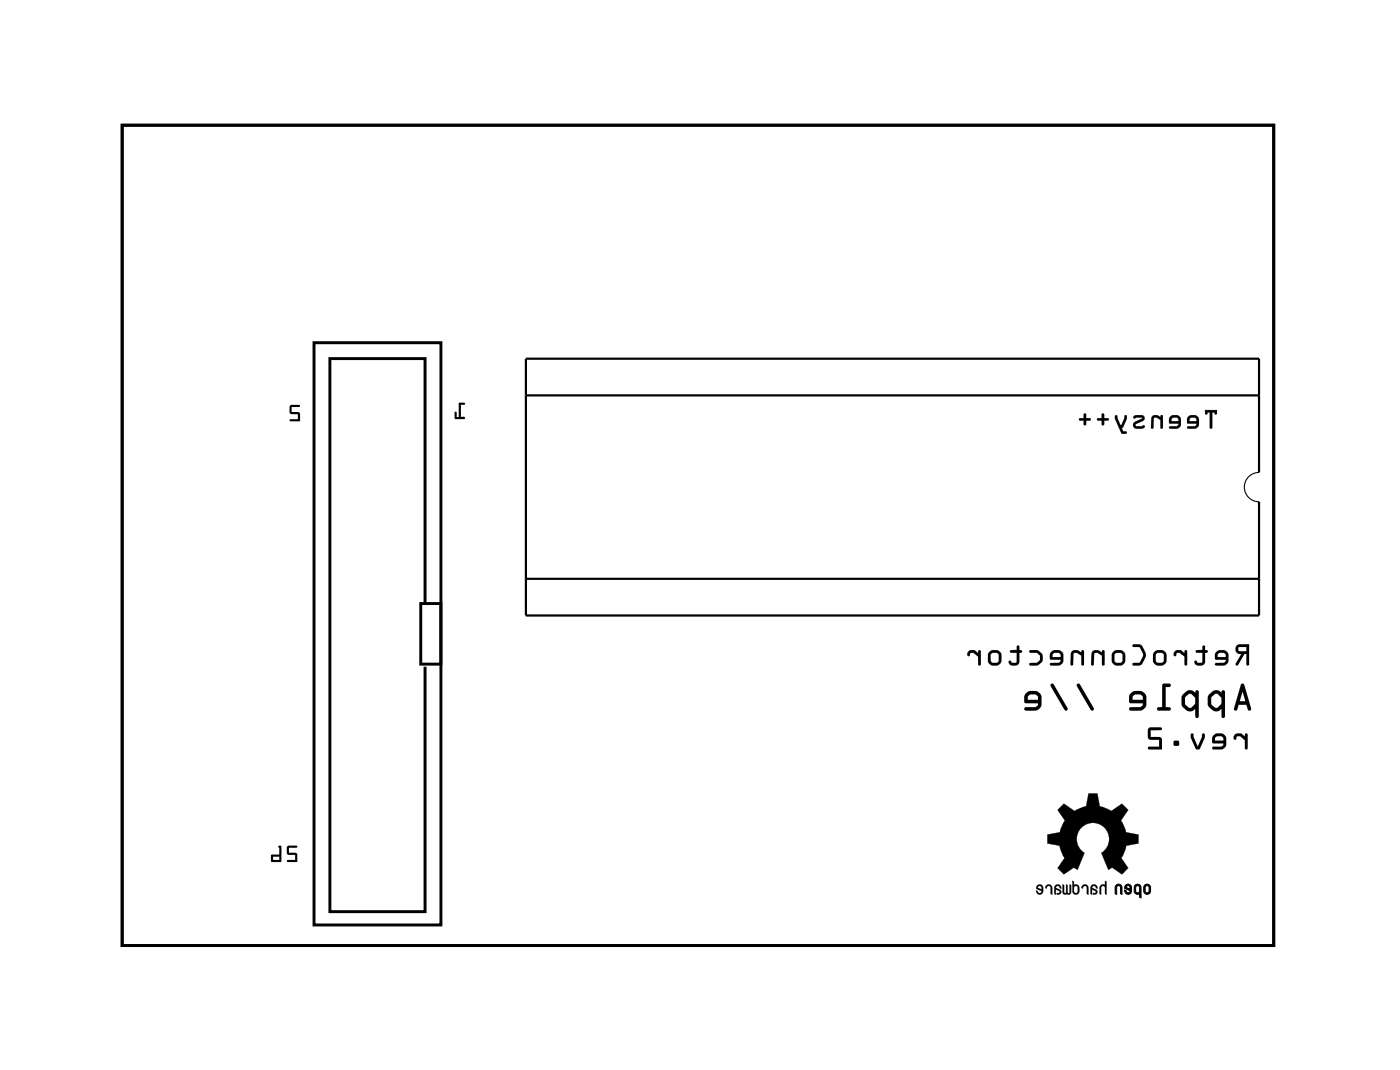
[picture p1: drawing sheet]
<svg xmlns="http://www.w3.org/2000/svg" width="97mm" height="74mm" viewBox="0 0 97 74" stroke-linecap="round" stroke-linejoin="round" font-family="sans-serif">
<path d="M8.5 8.7h79.8v56.8h-79.8zM21.8 23.7h8.8v40.3h-8.8zM29.2 41.8h1.4v4.2h-1.4zM29.5 41.8v-17h-6.6v38.3h6.6v-16.9" fill="none" stroke="#000" stroke-width=".2"/>
<path d="M8.5 8.7h79.8v56.8h-79.8zM77.3 61.3l.3-.1 .1 .2v.5h-.1v-.4a.14 .14 0 0 0-.1-.2 .14 .14 0 0 0-.1 .2v.4h-.1zM78 61.3l.2-.1 .1 .1 .1 .4a.24 .24 0 0 1-.3 .2 .24 .24 0 0 1-.2-.3l.1 .1a.14 .14 0 0 0 .2 .1 .14 .14 0 0 0 .1-.1l-.4-.2zM78.1 61.4h.2v.2l-.3-.2zM78.7 61.3l.2-.1 .2 .2v.8l-.1-.1v-.2h-.3l-.1-.1zM78.7 61.4h.2l.1 .3a.14 .14 0 0 1-.2 .1 .14 .14 0 0 1-.1-.1zM79.3 61.3l.2-.1 .2 .1v.4a.24 .24 0 0 1-.2 .2 .24 .24 0 0 1-.2-.2zM79.4 61.4h.2v.3a.14 .14 0 0 1-.1 .1 .14 .14 0 0 1-.1-.1z" fill="none" stroke="#000" stroke-width=".07"/>
<g fill="#000">
<path d="M20.1 28.1h.7l-.1 .1h-.5v.3l.5 .1 .1 .6-.7-.1v-.1h.5v-.3h-.4l-.1-.1zM31.8 27.9h.4v.1h-.3v.9h.3v.1h-.7l.1-.5v.4h.2zM73.3 56.1l.4-.5 .8 .6 .8-.4 .1-.9h.6l.2 .9 .8 .4 .7-.6 .5 .5-.5 .7 .3 .8 .9 .2v.6l-.9 .2-.3 .8 .5 .7-.5 .4-.6-.4-.3 .1-.5-1.1a1.12 1.12 0 0 0 .3-1.7 1.12 1.12 0 0 0-1.7 0 1.12 1.12 0 0 0 .2 1.7l-.4 1.1-.3-.1-.7 .4-.4-.4 .5-.7-.4-.8-.8-.2v-.6l.8-.2 .4-.8zM72.5 61.3h.3l.1 .1v.5h-.1v-.4a.14 .14 0 0 0-.2-.2 .14 .14 0 0 0-.1 .2h-.1zM73.1 61.3h.3l.1 .2h-.1a.14 .14 0 0 0-.1-.2 .14 .14 0 0 0-.1 .2l.3 .2a.2 .2 0 0 1 0 .2 .2 .2 0 0 1-.3 0l.2-.1-.2-.2v.3h-.1zM73.6 61.2l.1 .1v.5h.1h.1v-.6l.1 .1v.5h.1v-.6l.1 .1v.6h-.5zM75 61.3h.3l.1 .1v.5h-.1v-.4a.14 .14 0 0 0-.1-.2 .14 .14 0 0 0-.2 .2h-.1zM75.6 61.3h.3l.1 .2h-.1a.14 .14 0 0 0-.1-.2 .14 .14 0 0 0-.1 .2l.3 .2a.2 .2 0 0 1 0 .2 .2 .2 0 0 1-.3 0l.2-.1-.2-.2v.3h-.1zM76.6 61h.1v.9h-.1v-.4a.14 .14 0 0 0-.2-.2 .14 .14 0 0 0-.1 .2v.4h-.1v-.5l.1-.1h.3zM77.3 61.3l.3-.1 .1 .2v.5h-.1v-.4a.14 .14 0 0 0-.1-.2 .14 .14 0 0 0-.1 .2v.4h-.1z"/>
<path d="M20.1 28.1h.7l-.1 .1h-.5v.3l.5 .1 .1 .6-.7-.1v-.1h.5v-.3h-.4l-.1-.1zM20.1 28.1v.5l.1 .1h.4v.3h-.5v.1l.7 .1-.1-.6-.5-.1v-.3h.5l.1-.1z"/>
<path d="M31.8 27.9h.4v.1h-.3v.9h.3v.1h-.7l.1-.5v.1v.3h.2zM31.8 27.9v1h-.2v-.4l-.1 .5h.7v-.1h-.3v-.9h.3v-.1z"/>
<path d="M83.5 28.4h.8v.3l-.1-.1v-.1h-.2l-.1 1.2-.1-.1v-1.1h-.1l-.1 .2-.1-.1zM83.5 28.4l.1 .3h.1v-.1h.1v1l.1 .1 .1-1.1h.2v.1h.1v-.3zM82.3 28.9l.2-.2 .3 .1 .2 .1 .1 .5-.1 .2-.2 .1-.5-.1v-.1h.5l.1-.1v-.1h-.6zM82.3 28.9v.4h.6l-.1 .2h-.5l-.1 .1a.71 .71 0 0 0 .8 0l.1-.2a.48 .48 0 0 0-.3-.7h-.3zM82.4 29v.2h.5v-.2l-.1-.1zM82.4 29l.2-.1h.2l.1 .1v.2h-.5zM81.1 28.9l.2-.2 .3 .1 .2 .1v.5v.2l-.2 .1-.6-.1 .1-.1h.4l.2-.1v-.1h-.7zM81.1 28.9l-.1 .4h.7l-.2 .2h-.4l-.1 .1a.71 .71 0 0 0 .8 0v-.2a.48 .48 0 0 0-.2-.7h-.3zM81.2 29v.2h.5v-.2l-.1-.1zM81.2 29l.1-.1h.2l.2 .1v.2h-.5zM79.9 28.8l.3-.1 .2 .2 .1-.2h-.1l.2 .1-.1 .9-.1-.1v-.5l-.3-.2-.2 .1v.6l-.1 .1v-.7zM79.8 28.8v.2v.7l.1-.1 .1-.7 .4 .2v.5l.1 .1 .1-.9-.1-.1h.1h-.1l-.1 .2-.2-.2zM78.6 28.8l.5-.1a.22 .22 0 0 1 .2 .4l-.6 .3v.1h.6v.1l-.2 .1h-.4l-.2-.2v-.2l.7-.4h-.5l-.1 .1-.1-.1zM78.6 28.8v.2l.5-.1v.1a.64 .64 0 0 0-.6 .4l.1 .2 .1 .1h.5l.1-.2-.1-.1-.1 .1h-.4v-.1l.6-.3v-.3l-.4-.1zM77.3 28.8h.1l.2 .7 .3-.5v-.2h.2v.2l-.3 .6h-.1l.1 .3h.3l-.1 .1h-.3l-.4-1zM77.3 28.8v.2l.4 1h.3l.1-.1h-.3l-.1-.3h.1l.3-.6v-.2h-.2v.1l-.3 .5-.2-.6zM76.4 28.7h.1v.3h.3v.1h-.3v.3h-.1v-.3h-.3l-.1-.1h.1h.3zM76.4 28.6l-.1 .4-.2-.1-.1 .1 .1 .1h.2v.3l.1 .1 .1-.1v-.3h.3v-.1v-.1l-.3 .1v-.3zM75.1 28.7h.1l.1 .3h.2h.1l-.1 .1h-.2v.3h-.1h-.1v-.3h-.3v-.1h.3zM75.1 28.6v.4l-.3-.1v.1v.1h.3v.3l.1 .1 .1-.1v-.3h.2l.1-.1-.1-.1-.2 .1v-.3z"/>
<path d="M83.5 28.4h.8v.3l-.1-.1h-.2l-.1 1.1-.1-.1v-1h-.1l-.1 .1zM82.3 28.9a.47 .47 0 0 1 .6-.1 .47 .47 0 0 1 .2 .6 .46 .46 0 0 1-.7 .3h-.1v-.1l.5-.1 .1-.2h-.6zM82.4 29v.2h.5l-.1-.3zM81.1 28.9a.47 .47 0 0 1 .6-.1 .47 .47 0 0 1 .1 .6 .46 .46 0 0 1-.6 .3h-.2v-.1l.5-.1 .2-.2h-.7zM81.2 29v.2h.5l-.1-.3zM79.9 28.8l.3-.1 .2 .2 .1-.1h.1l-.1 .9-.1-.1v-.5l-.2-.2a.14 .14 0 0 0-.2 0 .14 .14 0 0 0-.1 .1v.6l-.1 .1v-.1zM78.6 28.8l.5-.1a.23 .23 0 0 1 .2 .3 .23 .23 0 0 1-.2 .2l-.4 .2v.1h.5a.09 .09 0 0 1 .1 0 .09 .09 0 0 1-.1 .1v.1a.43 .43 0 0 1-.7-.4l.7-.3h-.6zM77.3 28.8h.1l.2 .6 .3-.6h.2v.2l-.3 .6h-.1a.26 .26 0 0 0 .4 .3l-.1 .1h-.3l-.4-1zM76.4 28.6l.1 .1v.3h.3v.1h-.3v.3h-.1l-.1-.3h-.2l-.1-.1h.1h.2zM75.1 28.6l.2 .1v.3h.2h.1l-.1 .1h-.2v.3h-.1l-.1-.3h-.3v-.1h.3z"/>
<path d="M19.9 58.6h.7l-.1 .1h-.5v.3l.6 .1v.6h-.7v-.2h.6v-.3h-.5l-.1-.1zM19.3 58.6h.2v1l-.7 .1v-.5h.6zM18.9 59.3v.2h.5v-.2z"/>
<path d="M19.9 58.6h.7l-.1 .1h-.5v.3l.6 .1v.6h-.7v-.2h.6v-.3h-.5l-.1-.1zM19.9 58.6v.5l.1 .1h.5v.3h-.6v.2h.7v-.6l-.6-.1v-.3h.5l.1-.1zM19.3 58.6h.2v1l-.7 .1v-.5h.6zM19.3 58.6l.1 .6h-.6v.5l.7-.1v-1zM18.9 59.3v.2h.5v-.2zM18.9 59.3h.5v.2h-.5z"/>
<path d="M73.3 56.1l.4-.5 .8 .6 .8-.4 .1-.9h.6l.2 .9 .8 .4 .7-.6 .5 .5-.5 .7 .3 .8 .9 .2v.6l-.9 .1-.3 .9 .5 .7-.5 .4-.6-.4-.3 .1-.5-1.1a1.13 1.13 0 0 0 .3-1.7 1.13 1.13 0 0 0-1.7 0 1.13 1.13 0 0 0 .2 1.7l-.4 1.1-.3-.1-.7 .4-.4-.4 .5-.7-.4-.9-.8-.1v-.6l.8-.2 .4-.8zM73.3 56.1l.5 .7-.4 .8-.8 .2v.6l.8 .2 .4 .8-.5 .7 .4 .5 .7-.5 .3 .1 .5-1.1a1.12 1.12 0 0 1-.3-1.7 1.12 1.12 0 0 1 1.7 0 1.12 1.12 0 0 1-.3 1.7l.5 1.1 .3-.1 .6 .5 .5-.5-.5-.7 .3-.8 .9-.2v-.6l-.9-.2-.3-.8 .5-.7-.5-.5-.7 .6-.8-.4-.2-.9h-.6l-.1 .9-.8 .4-.8-.6z"/>
<path d="M86 47.4h.2l.5 1.7-.1 .1h-.1l-.1-.4h-.6l-.1 .4h-.1l-.1-.1zM86.1 47.9l-.2 .7h.4zM83.8 48.1v-.1a.48 .48 0 0 1 .8-.1v.1a.13 .13 0 0 1 .1-.2 .13 .13 0 0 1 .2 .1v1.7l-.1 .1-.2-.1v-.5a.53 .53 0 0 1-.9-.2v-.6zM84 48.3h-.1a.49 .49 0 0 0 .3 .7h.1a.51 .51 0 0 0 .4-.5 .51 .51 0 0 0-.4-.5zM82 48.1v-.1a.48 .48 0 0 1 .8-.1v.1a.13 .13 0 0 1 .1-.2 .13 .13 0 0 1 .2 .1v1.7l-.1 .1-.2-.1v-.5a.53 .53 0 0 1-.9-.2v-.6zM82.1 48.3a.49 .49 0 0 0 .3 .7h.1a.51 .51 0 0 0 .3-.5 .51 .51 0 0 0-.3-.5zM80.6 47.4a.34 .34 0 0 1 .5 .1l-.3 .1v1.4h.2l.1 .2h-.8l-.1-.1v-.1h.3zM78.3 48a.67 .67 0 0 1 .9-.1 .67 .67 0 0 1 .2 .8 .51 .51 0 0 1-.6 .5h-.5l-.1-.1 .1-.1h.7l.2-.3h-.9a.47 .47 0 0 1 0-.7zM78.5 48.2v.3h.7v-.3a.42 .42 0 0 0-.5-.1zM74.6 47.4h.2l1 1.6v.2l-.2-.1-1-1.6zM72.8 47.4h.2l1 1.6-.1 .2-.1-.1-1-1.6zM71.1 48a.67 .67 0 0 1 .8-.1 .67 .67 0 0 1 .3 .8 .51 .51 0 0 1-.6 .5h-.5l-.1-.1v-.1h.8l.1-.3h-.9a.47 .47 0 0 1 .1-.7zM71.2 48.2v.3h.7v-.3a.42 .42 0 0 0-.5-.1z"/>
<path d="M86 47.4h.2l.5 1.7-.1 .1h-.1l-.1-.4h-.6l-.1 .4h-.1l-.1-.1zM86 47.4l-.5 1.7 .1 .1h.1l.1-.4h.6l.1 .4h.1l.1-.1-.5-1.7zM86.1 47.9l-.2 .7h.4zM86.1 47.9l.2 .7h-.4zM83.8 48.1l.4-.3h.2l.2 .2 .1-.2 .2 .1v1.7l-.1 .1-.2-.1v-.5l-.2 .1-.2 .1a.73 .73 0 0 1-.5-1zM83.8 48.1l-.1 .2v.5l.3 .4a.42 .42 0 0 0 .6-.1v.5l.2 .1 .1-.1-.1-1.8h-.1l-.1 .2-.2-.2h-.2zM84 48.3l-.1 .5 .3 .2h.2l.2-.3v-.4l-.3-.3zM84 48.3l.3-.3 .3 .3v.4l-.2 .3h-.2l-.3-.2zM82 48.1l.4-.3h.2l.2 .2 .1-.2 .2 .1v1.7l-.2 .1-.1-.1v-.5l-.2 .1-.2 .1a.73 .73 0 0 1-.5-1zM82 48.1l-.1 .2v.5l.3 .4a.42 .42 0 0 0 .6-.1v.5l.2 .1 .1-.1-.1-1.8h-.1l-.1 .2-.2-.2h-.2zM82.1 48.3v.5l.3 .2h.1l.3-.3v-.4l-.3-.3zM82.1 48.3l.4-.3 .3 .3v.4l-.3 .3h-.1l-.3-.2zM80.6 47.4l.4-.1 .1 .1-.1 .2h-.2v1.4h.3l-.1 .2h-.7l-.1-.1 .1-.1h.2zM80.6 47.4l-.1 1.6h-.2l-.1 .1 .1 .1h.7l.1-.2h-.3v-1.4h.2l.1-.2-.1-.1zM78.3 48l.3-.2h.4a.54 .54 0 0 1 .4 .7 .54 .54 0 0 1-.6 .7h-.5l-.1-.1 .1-.1h.7l.2-.3h-.9l-.1-.4zM78.3 48l-.1 .3 .1 .4h.9v.1l-.2 .2h-.7v.2h.7l.3-.2 .1-.5-.1-.5-.2-.1-.3-.1-.3 .1zM78.5 48.2v.3h.7v-.3l-.2-.1h-.3zM78.5 48.2l.2-.1h.3l.2 .1v.3h-.7zM74.6 47.4h.2l1 1.6v.2l-.2-.1-1-1.6zM74.6 47.4v.1l1 1.6 .2 .1v-.2l-1-1.6zM72.8 47.4h.2l1 1.6-.1 .2-.1-.1-1-1.6zM72.8 47.4v.1l1 1.6 .1 .1 .1-.2-1-1.6zM71.1 48l.2-.2h.5a.54 .54 0 0 1 .4 .7 .54 .54 0 0 1-.6 .7h-.5l-.1-.1 .1-.1h.7l.1-.3h-.9v-.4zM71.1 48l-.1 .3v.4h.9v.1l-.2 .2h-.6l-.1 .2h.8l.3-.2 .1-.5-.1-.5-.2-.1-.3-.1-.3 .1zM71.2 48.2v.3h.7v-.3l-.1-.1h-.4zM71.2 48.2l.2-.1h.4l.1 .1v.3h-.7z"/>
<path d="M85.6 50.9l.4-.1 .3 .2v-.2h.1l.1 1-.1 .1-.1-.1v-.3a.52 .52 0 0 0-.5-.5h-.1a.12 .12 0 0 1-.1 .2 .12 .12 0 0 1-.1-.2zM84.1 50.9a.54 .54 0 0 1 .7-.1 .54 .54 0 0 1 .2 .7 .42 .42 0 0 1-.5 .4h-.4l-.1-.1 .1-.1h.5l.2-.2h-.8v-.4zM84.2 51.1v.2h.6v-.2l-.2-.1h-.3zM82.5 50.8h.2l.3 .9 .3-.9h.2v.3l-.4 .8-.2-.1-.4-.7zM81.3 51.5a.22 .22 0 0 1 .4 0 .22 .22 0 0 1-.4 0zM79.6 50.4h.2h.7l-.1 .2h-.7v.4l.8 .1v.8h-.9v-.2h.7v-.5h-.6l-.1-.1z"/>
<path d="M85.6 50.9l.4-.1 .3 .2v-.2h.1v1.1l-.1-.1v-.5l-.4-.3-.2 .1a.11 .11 0 0 1-.1 .1 .11 .11 0 0 1-.1-.1zM85.6 50.9l-.1 .3h.1l.1-.2h.2l.4 .3v.5l.1 .1v-1.1h-.1v.2l-.3-.2zM84.1 50.9l.2-.1h.3a.52 .52 0 0 1 .4 .7 .42 .42 0 0 1-.5 .4h-.4l-.1-.1 .1-.1h.5l.2-.2h-.8v-.4zM84.1 50.9l-.1 .2v.4h.8v.1l-.2 .1h-.5l-.1 .2h.6l.3-.2 .1-.4-.1-.4-.2-.1h-.2h-.3zM84.2 51.1v.2h.6v-.2l-.2-.1h-.3zM84.2 51.1l.1-.1h.3l.2 .1v.2h-.6zM82.5 50.8h.2l.3 .9 .3-.9h.2v.3l-.4 .8-.2-.1-.4-.7zM82.5 50.8v.3l.4 .7 .2 .1 .4-.8v-.3h-.2l-.3 .9-.3-.9zM81.3 51.4a.21 .21 0 0 1 .4 0 .21 .21 0 0 1-.4 0zM81.3 51.5a.21 .21 0 0 0 .4 0 .21 .21 0 0 0-.4 0zM79.6 50.4h.2h.7l-.1 .2h-.7v.4l.8 .1v.8h-.9v-.2h.7v-.5h-.6l-.1-.1zM79.6 50.4v.7l.1 .1h.6v.5h-.7v.2h.9v-.8l-.8-.1v-.4h.7l.1-.2h-.7z"/>
<path d="M85.7 44.7l.2-.1h.7l-.1 1.5-.1-.1v-.7h-.2l-.4 .7-.2 .1v-.1l.4-.7a.35 .35 0 0 1-.4-.2 .35 .35 0 0 1 .1-.4zM85.8 44.8l.1 .3h.5v-.3zM84.3 45.2a.52 .52 0 0 1 .6-.1 .52 .52 0 0 1 .2 .6 .41 .41 0 0 1-.4 .4h-.4l-.1-.1v-.1h.6l.1-.2h-.7v-.4zM84.4 45.3v.2h.5v-.2l-.1-.1h-.3zM82.9 45h.4v-.3h.1h.1v.3a.12 .12 0 0 1 .2 .1 .12 .12 0 0 1-.2 .1v.6a.37 .37 0 0 1-.4 .3 .37 .37 0 0 1-.3-.3h.1a.22 .22 0 0 0 .4 .1v-.7h-.4zM81.4 45.1l.4-.1 .3 .2v-.2l.2 .1v.9l-.1 .1-.1-.1a.58 .58 0 0 0-.5-.8l-.1 .1a.11 .11 0 0 1-.1 .1 .11 .11 0 0 1-.1-.1zM80 45.1a.53 .53 0 0 1 .8 .3 .52 .52 0 0 1-.5 .7 .52 .52 0 0 1-.4-.8zM80.1 45.3v.5a.38 .38 0 0 0 .5 0v-.5l-.4-.1zM78.5 44.6a.63 .63 0 0 1 .9 .6v.3a.66 .66 0 0 1-.9 .6l.1-.2a.46 .46 0 0 0 .6-.5l-.1-.3a.42 .42 0 0 0-.6-.3zM77.1 45.1a.53 .53 0 0 1 .9 .3 .52 .52 0 0 1-.5 .7 .52 .52 0 0 1-.5-.8zM77.2 45.3v.5a.38 .38 0 0 0 .6 0l-.1-.5-.3-.1zM75.7 45.1a.49 .49 0 0 1 .7 .1v-.2l.1 .1v1l-.1-.1v-.6a.42 .42 0 0 0-.6-.2v.8l-.1 .1-.1-.1zM74.3 45.1a.49 .49 0 0 1 .6 .1l.1-.2 .1 .1v1l-.2-.1v-.6a.42 .42 0 0 0-.5-.2v.8l-.1 .1-.1-.1zM72.8 45.2a.52 .52 0 0 1 .7-.1 .52 .52 0 0 1 .2 .6 .41 .41 0 0 1-.5 .4h-.4l-.1-.1 .1-.1h.6l.1-.2h-.7l-.1-.4zM73 45.3l-.1 .2h.6v-.2l-.1-.1h-.3zM71.3 45a.62 .62 0 0 1 .7 .1 .62 .62 0 0 1 .2 .7 .64 .64 0 0 1-.9 .2l.1-.1a.51 .51 0 0 0 .6-.2h.1a.35 .35 0 0 0-.2-.5h-.5zM70 45h.4l.1-.3h.1v.3a.12 .12 0 0 1 .2 .1 .12 .12 0 0 1-.2 .1v.6a.37 .37 0 0 1-.3 .3 .37 .37 0 0 1-.4-.3h.2a.22 .22 0 0 0 .3 .1v-.7h-.4zM68.5 45.1a.53 .53 0 0 1 .9 .3 .52 .52 0 0 1-.5 .7 .52 .52 0 0 1-.4-.8zM68.7 45.3v.5a.38 .38 0 0 0 .5 0l-.1-.5-.3-.1zM67.1 45.1l.4-.1 .3 .2v-.2l.2 .1v.9l-.1 .1-.1-.1a.58 .58 0 0 0-.5-.8l-.1 .1a.11 .11 0 0 1-.1 .1 .11 .11 0 0 1-.1-.1z"/>
<path d="M85.7 44.7l.2-.1h.7l-.1 1.5-.1-.1v-.7h-.2l-.4 .8h-.2v-.1l.4-.7h-.2l-.2-.2zM85.7 44.7l-.1 .4 .2 .2h.2l-.4 .7v.1h.2l.4-.8h.2v.7l.1 .1 .1-1.5h-.7zM85.8 44.8l.1 .3h.5v-.3zM85.8 44.8h.6v.3h-.5zM84.3 45.2l.2-.2h.3a.61 .61 0 0 1 0 1.1h-.6v-.2h.6l.1-.1v-.1h-.7v-.4zM84.3 45.2l-.1 .1v.4h.7v.1l-.1 .1h-.5l-.1 .2h.6l.3-.2v-.4v-.3l-.4-.2zM84.4 45.3v.2h.5v-.2l-.1-.1h-.3zM84.4 45.3l.1-.1h.3l.1 .1v.2h-.5zM82.9 45h.4v-.2l.1-.1 .1 .1v.2h.1a.11 .11 0 0 1 .1 .2 .11 .11 0 0 1-.2 0v.6a.3 .3 0 0 1-.4 .3l-.2-.1-.1-.2v-.1l.2 .2h.3v-.7h-.4zM82.9 45v.2h.4v.6l-.3 .1-.2-.2v.1a.37 .37 0 0 0 .5 .3l.2-.2v-.7h.2v-.2h-.2l-.1-.3-.1 .1v.2zM81.4 45.1l.4-.1 .3 .2v-.2h.1v1.1l-.1-.1v-.5l-.3-.3-.3 .1a.11 .11 0 0 1 0 .1 .11 .11 0 0 1-.2 0zM81.4 45.1v.3h.1l.1-.2h.2l.3 .3v.5l.1 .1v-1.1l-.1 .1v.1l-.3-.2zM80 45.1l.2-.1 .5 .1a.56 .56 0 0 1 .1 .7l-.2 .3h-.4a.54 .54 0 0 1-.3-.8zM80 45.1l-.1 .4 .1 .4 .2 .2h.3l.3-.2v-.4v-.3l-.3-.2h-.3zM80.1 45.3v.5l.2 .1 .3-.1v-.5l-.2-.1zM80.1 45.3l.3-.1 .2 .1v.5l-.3 .1-.2-.1zM78.5 44.6l.6 .1 .2 .4a.72 .72 0 0 1-.8 1v-.1v-.1h.5l.2-.6-.2-.5h-.5zM78.5 44.6v.2h.5l.2 .5-.2 .6h-.5v.2l.6-.1 .3-.5v-.3l-.3-.5zM77.1 45.1l.2-.1 .5 .1a.56 .56 0 0 1 .2 .7l-.3 .3h-.4a.54 .54 0 0 1-.3-.8zM77.1 45.1l-.1 .4 .1 .4 .2 .2h.3l.3-.2 .1-.4-.1-.3-.3-.2h-.3zM77.2 45.3v.5l.2 .1 .4-.1v-.5l-.3-.1zM77.2 45.3l.3-.1 .3 .1v.5l-.4 .1-.2-.1zM75.7 45.1l.4-.1 .3 .2v-.2h.1v1.1l-.1-.1v-.6l-.5-.2-.1 .1v.7l-.2 .1v-.8zM75.7 45.1l-.1 .2v.8l.2-.1v-.7l.2-.1 .4 .2v.6l.1 .1v-1.1h-.1v.2l-.3-.2zM74.3 45.1l.3-.1 .3 .2 .1-.2h.1v1.1l-.2-.1v-.6l-.4-.2-.1 .1v.7l-.2 .1v-.8zM74.3 45.1l-.1 .2v.8l.2-.1v-.7l.2-.1 .3 .2v.6l.2 .1v-1.1h-.1l-.1 .2-.3-.2zM72.8 45.2l.2-.2h.4a.61 .61 0 0 1 0 1.1h-.6v-.2h.6l.1-.1v-.1h-.7l-.1-.4zM72.8 45.2l-.1 .1 .1 .4h.7v.1l-.1 .1h-.6v.2h.6l.2-.2 .1-.4-.1-.3-.4-.2zM73 45.3l-.1 .2h.6v-.2l-.1-.1h-.3zM73 45.3l.1-.1h.3l.1 .1v.2h-.6zM71.3 45l.7 .1a.57 .57 0 0 1 .3 .6l-.4 .4h-.6l.1-.2h.4l.2-.1 .1-.1v-.3l-.3-.2h-.4zM71.3 45l.1 .2h.4l.3 .2-.1 .3-.2 .2h-.4l-.1 .2 .7-.1 .2-.3v-.4l-.3-.3zM70 45h.4l.1-.2v-.1l.1 .1v.2h.2a.11 .11 0 0 1 0 .2 .11 .11 0 0 1-.2 0v.6a.3 .3 0 0 1-.3 .3l-.3-.1-.1-.2 .1-.1 .1 .2h.3v-.7h-.4zM70 45l.1 .2h.4v.6l-.4 .1-.1-.2-.1 .1a.37 .37 0 0 0 .5 .3l.2-.2v-.7h.2v-.2h-.2v-.3l-.1 .1v.2zM68.5 45.1l.3-.1 .4 .1a.56 .56 0 0 1 .2 .7l-.2 .3h-.5a.54 .54 0 0 1-.2-.8zM68.5 45.1v.4v.4l.2 .2h.4l.2-.2 .1-.4-.1-.3-.3-.2h-.3zM68.7 45.3v.5l.1 .1 .4-.1v-.5l-.3-.1zM68.7 45.3l.2-.1 .3 .1v.5l-.4 .1-.1-.1zM67.1 45.1l.4-.1 .3 .2v-.2h.1v1.1l-.1-.1v-.5l-.3-.3-.3 .1a.11 .11 0 0 1 0 .1 .11 .11 0 0 1-.2 0zM67.1 45.1v.3h.1l.1-.2h.2l.3 .3v.5l.1 .1v-1.1l-.1 .1v.1l-.3-.2z"/>
<path d="M71.9 61.3l-.1 .2 .4 .2a.14 .14 0 0 1-.2 .1 .14 .14 0 0 1-.1-.1l-.1-.1a.24 .24 0 0 0 .2 .3 .24 .24 0 0 0 .3-.2l-.1-.4-.2-.1zM71.9 61.4h.2l.1 .2-.3-.1z"/>
<path d="M71.9 61.3l-.1 .2 .4 .2-.2 .1-.2-.2v.2l.2 .1h.1l.2-.1v-.4l-.2-.2zM71.9 61.3l.1-.1 .2 .1 .1 .4a.23 .23 0 0 1-.3 .2 .23 .23 0 0 1-.2-.3l.1 .1a.14 .14 0 0 0 .1 .1 .14 .14 0 0 0 .2-.1l-.4-.2zM71.9 61.4h.2l.1 .2-.3-.1zM71.9 61.4v.1l.3 .1-.1-.2z"/>
<path d="M72.5 61.3l-.1 .2h.1l.1-.1h.2v.5l.1 .1v-.6l-.1-.2zM72.5 61.3h.3l.1 .6h-.1v-.4a.14 .14 0 0 0-.1-.2 .14 .14 0 0 0-.1 .1l-.1 .1h-.1z"/>
<path d="M73.1 61.3v.6l.1 .1v-.4l.2 .2h-.2v.1a.21 .21 0 0 0 .3 0 .21 .21 0 0 0-.1-.3l-.2-.1a.14 .14 0 0 1 .1-.2 .14 .14 0 0 1 .1 .2h.1l-.1-.3zM73.1 61.3h.3l.1 .1v.1l-.2-.2-.1 .2 .3 .2v.2h-.3l.2-.1-.2-.2v.3h-.1z"/>
<path d="M73.6 61.2v.6l.1 .1h.2a.18 .18 0 0 0 .2 0 .18 .18 0 0 0 .1-.1v-.5l-.1-.1v.6h-.1v-.5l-.1-.1v.6h-.1l-.1-.5zM73.6 61.2l.1 .1v.5l.1 .1 .1-.1v-.6l.1 .1v.5v.1l.1-.1v-.6l.1 .1v.6h-.3a.16 .16 0 0 1-.2 0 .16 .16 0 0 1-.1-.1z"/>
<path d="M74.3 61v.7a.25 .25 0 0 0 .3 .3 .25 .25 0 0 0 .2-.3l-.1-.4-.1-.1-.2 .1v-.3zM74.3 61h.1v.3h.2l.2 .1v.4l-.2 .1h-.1l-.2-.1zM74.5 61.4h.1l.1 .1v.2l-.1 .1-.2-.1zM74.5 61.4v.4a.13 .13 0 0 0 .1 0 .13 .13 0 0 0 .1-.1v-.3z"/>
<path d="M74.3 61v.7a.24 .24 0 0 0 .3 .2 .24 .24 0 0 0 .2-.2v-.3l-.2-.1h-.2v-.3zM74.5 61.4h.2v.3a.14 .14 0 0 1-.1 .1 .14 .14 0 0 1-.2-.1z"/>
<path d="M75 61.3l-.1 .2h.2v-.1h.2v.5l.1 .1v-.6l-.1-.2zM75 61.3h.3l.1 .1v.5h-.1v-.4a.15 .15 0 0 0-.1-.2 .15 .15 0 0 0-.2 .2h-.1z"/>
<path d="M75.6 61.3v.6l.1 .1v-.4l.2 .2h-.1l-.1 .1a.21 .21 0 0 0 .3 0 .21 .21 0 0 0-.1-.3l-.2-.1v-.1h.2l.2 .1a.26 .26 0 0 0-.2-.2 .26 .26 0 0 0-.3 0zM75.6 61.3h.4v.2h-.1a.14 .14 0 0 0-.1-.2 .14 .14 0 0 0-.1 .2l.3 .2v.2h-.3l.3-.1-.3-.2v.3h-.1z"/>
<path d="M76.6 61v.3l-.3-.1-.1 .2v.5l.1 .1v-.5l.1-.2 .2 .2v.4l.1 .1v-1zM76.6 61h.1v.9h-.1v-.4a.14 .14 0 0 0-.1-.2 .14 .14 0 0 0-.2 .1v.5h-.1v-.5l.1-.1h.3z"/>
<path d="M78 61.3l.2-.1 .1 .1 .1 .4a.24 .24 0 0 1-.3 .2 .24 .24 0 0 1-.2-.3l.1 .1a.14 .14 0 0 0 .2 .1 .14 .14 0 0 0 .1-.1l-.4-.2zM78.1 61.4h-.1l.3 .2v-.2z"/>
<path d="M78.7 61.3l.2-.1 .2 .2v.8l-.1-.1v-.2h-.3l-.1-.1zM78.7 61.4v.3a.14 .14 0 0 0 .1 .1 .14 .14 0 0 0 .2-.1l-.1-.3z"/>
<path d="M79.3 61.3l.2-.1 .2 .1v.4a.24 .24 0 0 1-.2 .2 .24 .24 0 0 1-.2-.2zM79.4 61.4v.3a.14 .14 0 0 0 .1 .1 .14 .14 0 0 0 .1-.1v-.3z"/>
</g>
<path d="M36.4 27.4h50.8M87.2 32.7v-7.9h-50.8v17.8h50.8v-7.9M36.4 40.1h50.8" fill="none" stroke="#000" stroke-width=".15"/>
<path d="M87.2 32.7a1.02 1.02 0 0 0-1 1 1.02 1.02 0 0 0 1 1" fill="none" stroke="#000" stroke-width=".08"/>
<circle cx="86" cy="26.1" r=".71" fill="#fff"/>
<circle cx="86" cy="26.1" r=".71" fill="none" stroke="#fff" stroke-width=".59"/>
<circle cx="37.7" cy="36.3" r=".71" fill="#fff"/>
<circle cx="37.7" cy="36.3" r=".71" fill="none" stroke="#fff" stroke-width=".59"/>
<circle cx="53" cy="33.7" r=".71" fill="#fff"/>
<circle cx="53" cy="33.7" r=".71" fill="none" stroke="#fff" stroke-width=".59"/>
<circle cx="50.4" cy="33.7" r=".71" fill="#fff"/>
<circle cx="50.4" cy="33.7" r=".71" fill="none" stroke="#fff" stroke-width=".59"/>
<circle cx="47.9" cy="33.7" r=".71" fill="#fff"/>
<circle cx="47.9" cy="33.7" r=".71" fill="none" stroke="#fff" stroke-width=".59"/>
<circle cx="45.3" cy="33.7" r=".71" fill="#fff"/>
<circle cx="45.3" cy="33.7" r=".71" fill="none" stroke="#fff" stroke-width=".59"/>
<circle cx="53" cy="31.2" r=".71" fill="#fff"/>
<circle cx="53" cy="31.2" r=".71" fill="none" stroke="#fff" stroke-width=".59"/>
<circle cx="50.4" cy="31.2" r=".71" fill="#fff"/>
<circle cx="50.4" cy="31.2" r=".71" fill="none" stroke="#fff" stroke-width=".59"/>
<circle cx="47.9" cy="31.2" r=".71" fill="#fff"/>
<circle cx="47.9" cy="31.2" r=".71" fill="none" stroke="#fff" stroke-width=".59"/>
<circle cx="45.3" cy="31.2" r=".71" fill="#fff"/>
<circle cx="45.3" cy="31.2" r=".71" fill="none" stroke="#fff" stroke-width=".59"/>
<circle cx="68.2" cy="26.1" r=".71" fill="#fff"/>
<circle cx="68.2" cy="26.1" r=".71" fill="none" stroke="#fff" stroke-width=".59"/>
<circle cx="70.7" cy="26.1" r=".71" fill="#fff"/>
<circle cx="70.7" cy="26.1" r=".71" fill="none" stroke="#fff" stroke-width=".59"/>
<circle cx="73.3" cy="26.1" r=".71" fill="#fff"/>
<circle cx="73.3" cy="26.1" r=".71" fill="none" stroke="#fff" stroke-width=".59"/>
<circle cx="75.8" cy="26.1" r=".71" fill="#fff"/>
<circle cx="75.8" cy="26.1" r=".71" fill="none" stroke="#fff" stroke-width=".59"/>
<circle cx="78.4" cy="26.1" r=".71" fill="#fff"/>
<circle cx="78.4" cy="26.1" r=".71" fill="none" stroke="#fff" stroke-width=".59"/>
<circle cx="80.9" cy="26.1" r=".71" fill="#fff"/>
<circle cx="80.9" cy="26.1" r=".71" fill="none" stroke="#fff" stroke-width=".59"/>
<circle cx="83.4" cy="26.1" r=".71" fill="#fff"/>
<circle cx="83.4" cy="26.1" r=".71" fill="none" stroke="#fff" stroke-width=".59"/>
<circle cx="83.4" cy="41.3" r=".71" fill="#fff"/>
<circle cx="83.4" cy="41.3" r=".71" fill="none" stroke="#fff" stroke-width=".59"/>
<circle cx="55.5" cy="41.3" r=".71" fill="#fff"/>
<circle cx="55.5" cy="41.3" r=".71" fill="none" stroke="#fff" stroke-width=".59"/>
<circle cx="53" cy="41.3" r=".71" fill="#fff"/>
<circle cx="53" cy="41.3" r=".71" fill="none" stroke="#fff" stroke-width=".59"/>
<circle cx="50.4" cy="41.3" r=".71" fill="#fff"/>
<circle cx="50.4" cy="41.3" r=".71" fill="none" stroke="#fff" stroke-width=".59"/>
<circle cx="47.9" cy="41.3" r=".71" fill="#fff"/>
<circle cx="47.9" cy="41.3" r=".71" fill="none" stroke="#fff" stroke-width=".59"/>
<circle cx="45.3" cy="41.3" r=".71" fill="#fff"/>
<circle cx="45.3" cy="41.3" r=".71" fill="none" stroke="#fff" stroke-width=".59"/>
<circle cx="42.8" cy="41.3" r=".71" fill="#fff"/>
<circle cx="42.8" cy="41.3" r=".71" fill="none" stroke="#fff" stroke-width=".59"/>
<circle cx="40.3" cy="41.3" r=".71" fill="#fff"/>
<circle cx="40.3" cy="41.3" r=".71" fill="none" stroke="#fff" stroke-width=".59"/>
<circle cx="37.7" cy="41.3" r=".71" fill="#fff"/>
<circle cx="37.7" cy="41.3" r=".71" fill="none" stroke="#fff" stroke-width=".59"/>
<circle cx="80.9" cy="41.3" r=".71" fill="#fff"/>
<circle cx="80.9" cy="41.3" r=".71" fill="none" stroke="#fff" stroke-width=".59"/>
<circle cx="78.4" cy="41.3" r=".71" fill="#fff"/>
<circle cx="78.4" cy="41.3" r=".71" fill="none" stroke="#fff" stroke-width=".59"/>
<circle cx="75.8" cy="41.3" r=".71" fill="#fff"/>
<circle cx="75.8" cy="41.3" r=".71" fill="none" stroke="#fff" stroke-width=".59"/>
<circle cx="73.3" cy="41.3" r=".71" fill="#fff"/>
<circle cx="73.3" cy="41.3" r=".71" fill="none" stroke="#fff" stroke-width=".59"/>
<circle cx="70.7" cy="41.3" r=".71" fill="#fff"/>
<circle cx="70.7" cy="41.3" r=".71" fill="none" stroke="#fff" stroke-width=".59"/>
<circle cx="68.2" cy="41.3" r=".71" fill="#fff"/>
<circle cx="68.2" cy="41.3" r=".71" fill="none" stroke="#fff" stroke-width=".59"/>
<circle cx="65.7" cy="41.3" r=".71" fill="#fff"/>
<circle cx="65.7" cy="41.3" r=".71" fill="none" stroke="#fff" stroke-width=".59"/>
<circle cx="63.1" cy="41.3" r=".71" fill="#fff"/>
<circle cx="63.1" cy="41.3" r=".71" fill="none" stroke="#fff" stroke-width=".59"/>
<circle cx="60.6" cy="41.3" r=".71" fill="#fff"/>
<circle cx="60.6" cy="41.3" r=".71" fill="none" stroke="#fff" stroke-width=".59"/>
<circle cx="58" cy="41.3" r=".71" fill="#fff"/>
<circle cx="58" cy="41.3" r=".71" fill="none" stroke="#fff" stroke-width=".59"/>
<circle cx="71" cy="32.8" r=".43" fill="#fff"/>
<circle cx="71" cy="32.8" r=".43" fill="none" stroke="#fff" stroke-width=".37"/>
<circle cx="71" cy="34.1" r=".43" fill="#fff"/>
<circle cx="71" cy="34.1" r=".43" fill="none" stroke="#fff" stroke-width=".37"/>
<circle cx="63.1" cy="26.1" r=".71" fill="#fff"/>
<circle cx="63.1" cy="26.1" r=".71" fill="none" stroke="#fff" stroke-width=".59"/>
<circle cx="65.7" cy="26.1" r=".71" fill="#fff"/>
<circle cx="65.7" cy="26.1" r=".71" fill="none" stroke="#fff" stroke-width=".59"/>
<circle cx="55.5" cy="26.1" r=".71" fill="#fff"/>
<circle cx="55.5" cy="26.1" r=".71" fill="none" stroke="#fff" stroke-width=".59"/>
<circle cx="53" cy="26.1" r=".71" fill="#fff"/>
<circle cx="53" cy="26.1" r=".71" fill="none" stroke="#fff" stroke-width=".59"/>
<circle cx="50.4" cy="26.1" r=".71" fill="#fff"/>
<circle cx="50.4" cy="26.1" r=".71" fill="none" stroke="#fff" stroke-width=".59"/>
<circle cx="47.9" cy="26.1" r=".71" fill="#fff"/>
<circle cx="47.9" cy="26.1" r=".71" fill="none" stroke="#fff" stroke-width=".59"/>
<circle cx="45.3" cy="26.1" r=".71" fill="#fff"/>
<circle cx="45.3" cy="26.1" r=".71" fill="none" stroke="#fff" stroke-width=".59"/>
<circle cx="42.8" cy="26.1" r=".71" fill="#fff"/>
<circle cx="42.8" cy="26.1" r=".71" fill="none" stroke="#fff" stroke-width=".59"/>
<circle cx="40.3" cy="26.1" r=".71" fill="#fff"/>
<circle cx="40.3" cy="26.1" r=".71" fill="none" stroke="#fff" stroke-width=".59"/>
<circle cx="37.7" cy="26.1" r=".71" fill="#fff"/>
<circle cx="37.7" cy="26.1" r=".71" fill="none" stroke="#fff" stroke-width=".59"/>
<circle cx="86" cy="41.3" r=".71" fill="#fff"/>
<circle cx="86" cy="41.3" r=".71" fill="none" stroke="#fff" stroke-width=".59"/>
<circle cx="37.7" cy="33.7" r=".71" fill="#fff"/>
<circle cx="37.7" cy="33.7" r=".71" fill="none" stroke="#fff" stroke-width=".59"/>
<circle cx="60.6" cy="26.1" r=".71" fill="#fff"/>
<circle cx="60.6" cy="26.1" r=".71" fill="none" stroke="#fff" stroke-width=".59"/>
<circle cx="58" cy="26.1" r=".71" fill="#fff"/>
<circle cx="58" cy="26.1" r=".71" fill="none" stroke="#fff" stroke-width=".59"/>
<circle cx="37.7" cy="31.2" r=".71" fill="#fff"/>
<circle cx="37.7" cy="31.2" r=".71" fill="none" stroke="#fff" stroke-width=".59"/>
<circle cx="45.3" cy="36.3" r=".71" fill="#fff"/>
<circle cx="45.3" cy="36.3" r=".71" fill="none" stroke="#fff" stroke-width=".59"/>
<path d="M26.8 27.9h1.5v1.5h-1.5z" fill="#fff"/>
<path d="M26.8 27.9h1.5v1.5h-1.5z" fill="none" stroke="#fff" stroke-width=".58"/>
<circle cx="25" cy="28.6" r=".72" fill="#fff"/>
<circle cx="25" cy="28.6" r=".72" fill="none" stroke="#fff" stroke-width=".58"/>
<circle cx="25" cy="31.2" r=".72" fill="#fff"/>
<circle cx="25" cy="31.2" r=".72" fill="none" stroke="#fff" stroke-width=".58"/>
<circle cx="25" cy="33.7" r=".72" fill="#fff"/>
<circle cx="25" cy="33.7" r=".72" fill="none" stroke="#fff" stroke-width=".58"/>
<circle cx="25" cy="36.3" r=".72" fill="#fff"/>
<circle cx="25" cy="36.3" r=".72" fill="none" stroke="#fff" stroke-width=".58"/>
<circle cx="25" cy="38.8" r=".72" fill="#fff"/>
<circle cx="25" cy="38.8" r=".72" fill="none" stroke="#fff" stroke-width=".58"/>
<circle cx="25" cy="41.3" r=".72" fill="#fff"/>
<circle cx="25" cy="41.3" r=".72" fill="none" stroke="#fff" stroke-width=".58"/>
<circle cx="25" cy="43.9" r=".72" fill="#fff"/>
<circle cx="25" cy="43.9" r=".72" fill="none" stroke="#fff" stroke-width=".58"/>
<circle cx="25" cy="46.4" r=".72" fill="#fff"/>
<circle cx="25" cy="46.4" r=".72" fill="none" stroke="#fff" stroke-width=".58"/>
<circle cx="25" cy="49" r=".72" fill="#fff"/>
<circle cx="25" cy="49" r=".72" fill="none" stroke="#fff" stroke-width=".58"/>
<circle cx="25" cy="51.5" r=".72" fill="#fff"/>
<circle cx="25" cy="51.5" r=".72" fill="none" stroke="#fff" stroke-width=".58"/>
<circle cx="25" cy="54" r=".72" fill="#fff"/>
<circle cx="25" cy="54" r=".72" fill="none" stroke="#fff" stroke-width=".58"/>
<circle cx="25" cy="56.6" r=".72" fill="#fff"/>
<circle cx="25" cy="56.6" r=".72" fill="none" stroke="#fff" stroke-width=".58"/>
<circle cx="25" cy="59.1" r=".72" fill="#fff"/>
<circle cx="25" cy="59.1" r=".72" fill="none" stroke="#fff" stroke-width=".58"/>
<circle cx="27.6" cy="28.6" r=".72" fill="#fff"/>
<circle cx="27.6" cy="28.6" r=".72" fill="none" stroke="#fff" stroke-width=".58"/>
<circle cx="27.6" cy="31.2" r=".72" fill="#fff"/>
<circle cx="27.6" cy="31.2" r=".72" fill="none" stroke="#fff" stroke-width=".58"/>
<circle cx="27.6" cy="33.7" r=".72" fill="#fff"/>
<circle cx="27.6" cy="33.7" r=".72" fill="none" stroke="#fff" stroke-width=".58"/>
<circle cx="27.6" cy="36.3" r=".72" fill="#fff"/>
<circle cx="27.6" cy="36.3" r=".72" fill="none" stroke="#fff" stroke-width=".58"/>
<circle cx="27.6" cy="38.8" r=".72" fill="#fff"/>
<circle cx="27.6" cy="38.8" r=".72" fill="none" stroke="#fff" stroke-width=".58"/>
<circle cx="27.6" cy="41.3" r=".72" fill="#fff"/>
<circle cx="27.6" cy="41.3" r=".72" fill="none" stroke="#fff" stroke-width=".58"/>
<circle cx="27.6" cy="43.9" r=".72" fill="#fff"/>
<circle cx="27.6" cy="43.9" r=".72" fill="none" stroke="#fff" stroke-width=".58"/>
<circle cx="27.6" cy="46.4" r=".72" fill="#fff"/>
<circle cx="27.6" cy="46.4" r=".72" fill="none" stroke="#fff" stroke-width=".58"/>
<circle cx="27.6" cy="49" r=".72" fill="#fff"/>
<circle cx="27.6" cy="49" r=".72" fill="none" stroke="#fff" stroke-width=".58"/>
<circle cx="27.6" cy="51.5" r=".72" fill="#fff"/>
<circle cx="27.6" cy="51.5" r=".72" fill="none" stroke="#fff" stroke-width=".58"/>
<circle cx="27.6" cy="54" r=".72" fill="#fff"/>
<circle cx="27.6" cy="54" r=".72" fill="none" stroke="#fff" stroke-width=".58"/>
<circle cx="27.6" cy="56.6" r=".72" fill="#fff"/>
<circle cx="27.6" cy="56.6" r=".72" fill="none" stroke="#fff" stroke-width=".58"/>
<circle cx="27.6" cy="59.1" r=".72" fill="#fff"/>
<circle cx="27.6" cy="59.1" r=".72" fill="none" stroke="#fff" stroke-width=".58"/>
<circle cx="12.3" cy="13.4" r="1.6" fill="#fff"/>
<circle cx="12.3" cy="13.4" r="1.6" fill="none" stroke="#fff" stroke-width=".15"/>
<circle cx="12.3" cy="13.4" r="1.6" fill="#fff"/>
<circle cx="12.3" cy="13.4" r="1.6" fill="none" stroke="#fff" stroke-width=".15"/>
<circle cx="12.3" cy="59.1" r="1.6" fill="#fff"/>
<circle cx="12.3" cy="59.1" r="1.6" fill="none" stroke="#fff" stroke-width=".15"/>
<circle cx="12.3" cy="59.1" r="1.6" fill="#fff"/>
<circle cx="12.3" cy="59.1" r="1.6" fill="none" stroke="#fff" stroke-width=".15"/>
<circle cx="83.4" cy="13.4" r="1.6" fill="#fff"/>
<circle cx="83.4" cy="13.4" r="1.6" fill="none" stroke="#fff" stroke-width=".15"/>
<circle cx="83.4" cy="13.4" r="1.6" fill="#fff"/>
<circle cx="83.4" cy="13.4" r="1.6" fill="none" stroke="#fff" stroke-width=".15"/>
<circle cx="83.4" cy="59.1" r="1.6" fill="#fff"/>
<circle cx="83.4" cy="59.1" r="1.6" fill="none" stroke="#fff" stroke-width=".15"/>
<circle cx="83.4" cy="59.1" r="1.6" fill="#fff"/>
<circle cx="83.4" cy="59.1" r="1.6" fill="none" stroke="#fff" stroke-width=".15"/>
</svg>
